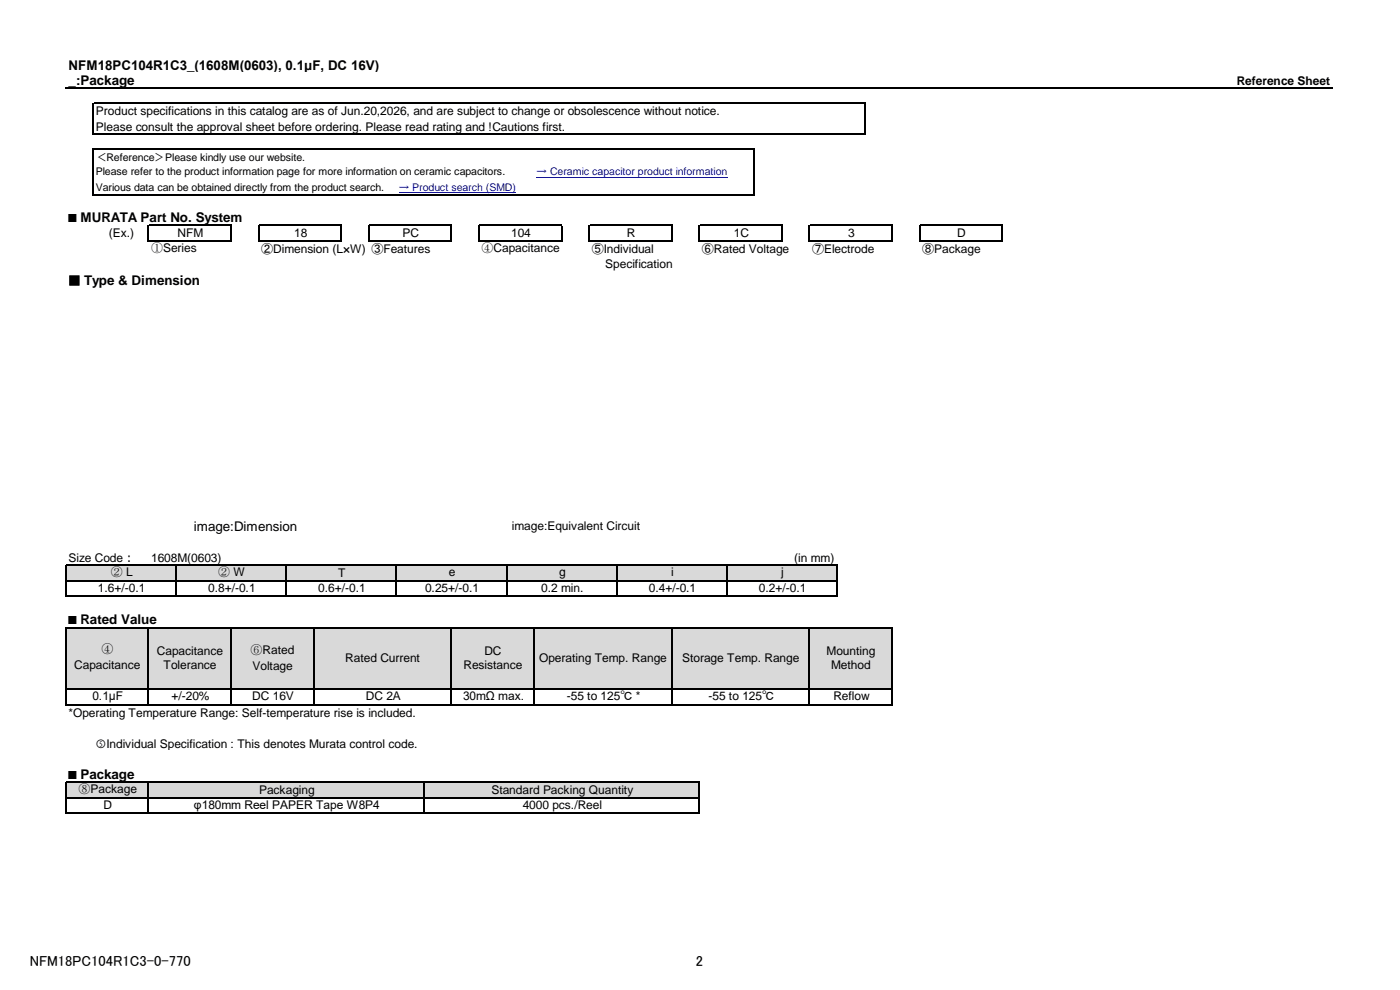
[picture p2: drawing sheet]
<svg xmlns="http://www.w3.org/2000/svg" width="297mm" height="210mm" viewBox="0 0 297 210" stroke-linecap="round" stroke-linejoin="round" font-family="sans-serif">
<defs><g id="words">
<g font-size="3.1">
<text x="6.3" y="205">NFM18PC104R1C3-0-770</text>
<text x="147.6" y="205">2</text>
</g>
<g font-size="2.8">
<text x="14.6" y="14.8">NFM18PC104R1C3_(1608M(0603), 0.1μF, DC 16V)</text>
<text x="14.6" y="18">_:Package</text>
<text x="14.6" y="47">■ MURATA Part No. System</text>
<text x="14.6" y="60.5">■ Type &amp; Dimension</text>
<text x="41.1" y="112.6">image:Dimension</text>
<text x="14.6" y="132.4">■ Rated Value</text>
<text x="14.6" y="165.2">■ Package</text>
</g>
<g font-size="2.5">
<text x="262.4" y="18">Reference Sheet</text>
<text x="20.4" y="24.5">Product specifications in this catalog are as of Jun.20,2026, and are subject to change or obsolescence without notice.</text>
<text x="20.4" y="27.7">Please consult the approval sheet before ordering. Please read rating and !Cautions first.</text>
<text x="23.1" y="50.2">(Ex.)</text>
<text x="32.1" y="53.6">①Series</text>
<text x="37.7" y="50.2">NFM</text>
<text x="55.4" y="53.6">②Dimension (L×W)</text>
<text x="62.4" y="50.2">18</text>
<text x="78.8" y="53.6">③Features</text>
<text x="85.4" y="50.2">PC</text>
<text x="102.2" y="53.6">④Capacitance</text>
<text x="108.4" y="50.2">104</text>
<text x="125.5" y="53.6">⑤Individual</text>
<text x="133" y="50.2">R</text>
<text x="148.9" y="53.6">⑥Rated Voltage</text>
<text x="155.7" y="50.2">1C</text>
<text x="172.3" y="53.6">⑦Electrode</text>
<text x="179.9" y="50.2">3</text>
<text x="195.6" y="53.6">⑧Package</text>
<text x="203.1" y="50.2">D</text>
<text x="128.4" y="56.9">Specification</text>
<text x="108.6" y="112.5">image:Equivalent Circuit</text>
<text x="14.5" y="119.3">Size Code：</text>
<text x="32.1" y="119.2">1608M(0603)</text>
<text x="168.5" y="119.2">(in mm)</text>
<text x="20.8" y="125.5">1.6+/-0.1</text>
<text x="23.5" y="122.2">② L</text>
<text x="44.2" y="125.5">0.8+/-0.1</text>
<text x="46.3" y="122.2">② W</text>
<text x="67.5" y="125.5">0.6+/-0.1</text>
<text x="71.8" y="122.3">T</text>
<text x="90.2" y="125.5">0.25+/-0.1</text>
<text x="95.2" y="122.3">e</text>
<text x="114.8" y="125.5">0.2 min.</text>
<text x="118.6" y="122.3">g</text>
<text x="137.6" y="125.5">0.4+/-0.1</text>
<text x="142.4" y="122.3">i</text>
<text x="161" y="125.5">0.2+/-0.1</text>
<text x="165.8" y="122.3">j</text>
<text x="15.7" y="141.9">Capacitance</text>
<text x="21.5" y="138.6">④</text>
<text x="33.3" y="138.9">Capacitance</text>
<text x="34.7" y="142">Tolerance</text>
<text x="53.2" y="138.8">⑥Rated</text>
<text x="53.6" y="142.1">Voltage</text>
<text x="73.2" y="140.4">Rated Current</text>
<text x="98.3" y="142">Resistance</text>
<text x="102.8" y="138.9">DC</text>
<text x="114.4" y="140.4">Operating Temp. Range</text>
<text x="144.7" y="140.4">Storage Temp. Range</text>
<text x="175.4" y="138.9">Mounting</text>
<text x="176.3" y="142">Method</text>
<text x="19.6" y="148.6">0.1μF</text>
<text x="36.4" y="148.6">+/-20%</text>
<text x="53.5" y="148.6">DC 16V</text>
<text x="77.6" y="148.6">DC 2A</text>
<text x="98.2" y="148.6">30mΩ max.</text>
<text x="120.2" y="148.6">-55 to 125℃ *</text>
<text x="150.3" y="148.6">-55 to 125℃</text>
<text x="176.8" y="148.6">Reflow</text>
<text x="14.5" y="152">*Operating Temperature Range: Self-temperature rise is included.</text>
<text x="20.4" y="158.6">⑤Individual Specification : This denotes Murata control code.</text>
<text x="16.7" y="168.3">⑧Package</text>
<text x="22" y="171.6">D</text>
<text x="41.2" y="171.6">φ180mm Reel PAPER Tape W8P4</text>
<text x="55" y="168.4">Packaging</text>
<text x="104.2" y="168.4">Standard Packing Quantity</text>
<text x="110.9" y="171.6">4000 pcs./Reel</text>
</g>
<g font-size="2.2">
<text x="20.3" y="34.1">＜Reference＞Please kindly use our website.</text>
<text x="20.3" y="37.2">Please refer to the product information page for more information on ceramic capacitors.</text>
<text x="20.3" y="40.5">Various data can be obtained directly from the product search.</text>
</g>
<g font-size="2.2" fill="#00f">
<text x="84.6" y="40.5">→ Product search (SMD)</text>
<text x="113.8" y="37.2">→ Ceramic capacitor product information</text>
</g>
</g></defs>
<path d="M14 119.9h163.6v3.3h-163.6z" fill-rule="evenodd" fill="#d9d9d9"/>
<g fill="#fff">
<path d="M177.6 119.9h111v3.3h-111z" fill-rule="evenodd"/>
<path d="M8.2 123.2h5.8v3.3h-5.8z" fill-rule="evenodd"/>
<path d="M14 123.2h163.6v3.3h-163.6z" fill-rule="evenodd"/>
<path d="M177.6 123.2h111v3.3h-111z" fill-rule="evenodd"/>
<path d="M8.2 126.4h280.4v3.3h-280.4z" fill-rule="evenodd"/>
<path d="M8.2 129.7h5.8v3.5h-5.8z" fill-rule="evenodd"/>
<path d="M19.8 129.7h268.8v3.5h-268.8z" fill-rule="evenodd"/>
<path d="M8.2 133.2h5.8v13h-5.8z" fill-rule="evenodd"/>
</g>
<g fill="#d9d9d9">
<path d="M14 133.2h17.5v13h-17.5z" fill-rule="evenodd"/>
<path d="M31.5 133.2h17.6v13h-17.6z" fill-rule="evenodd"/>
<path d="M49 133.2h140.3v13h-140.3z" fill-rule="evenodd"/>
</g>
<g fill="#fff">
<path d="M189.3 133.2h99.3v13h-99.3z" fill-rule="evenodd"/>
<path d="M8.2 146.2h5.8v3.3h-5.8z" fill-rule="evenodd"/>
<path d="M14 146.2h175.3v3.3h-175.3z" fill-rule="evenodd"/>
<path d="M189.3 146.2h99.3v3.3h-99.3z" fill-rule="evenodd"/>
<path d="M8.2 149.5h5.8v3.3h-5.8z" fill-rule="evenodd"/>
<path d="M19.8 149.5h268.8v3.3h-268.8z" fill-rule="evenodd"/>
<path d="M8.2 152.7h280.4v3.3h-280.4z" fill-rule="evenodd"/>
<path d="M8.2 156h11.7v3.3h-11.7z" fill-rule="evenodd"/>
<path d="M25.7 156h262.9v3.3h-262.9z" fill-rule="evenodd"/>
<path d="M8.2 159.3h280.4v3.3h-280.4z" fill-rule="evenodd"/>
<path d="M8.2 162.5h5.8v3.5h-5.8z" fill-rule="evenodd"/>
<path d="M19.8 162.5h268.8v3.5h-268.8z" fill-rule="evenodd"/>
<path d="M8.2 166h5.8v3.3h-5.8z" fill-rule="evenodd"/>
</g>
<path d="M14 166h134.4v3.3h-134.4z" fill-rule="evenodd" fill="#d9d9d9"/>
<g fill="#fff">
<path d="M148.4 166h140.2v3.3h-140.2z" fill-rule="evenodd"/>
<path d="M8.2 169.2h5.8v3.3h-5.8z" fill-rule="evenodd"/>
<path d="M14 169.2h134.4v3.3h-134.4z" fill-rule="evenodd"/>
<path d="M148.4 169.2h140.2v3.3h-140.2z" fill-rule="evenodd"/>
<path d="M8.2 172.5h280.4v3.3h-280.4z" fill-rule="evenodd"/>
</g>
<path d="M113.8 37.6h40.5M84.6 40.8h24.9" fill="none" stroke="#00f" stroke-width=".21"/>
<g fill="none" stroke="#000" stroke-width=".25">
<path d="M14 18.7h268.8M19.8 21.8v6.8M19.8 31.4v10M19.9 21.9h163.6M19.9 28.5h163.6M19.9 31.5h140.3M160 31.6v9.8M183.4 22.1v6.5M19.9 41.3h140.3M31.6 47.8h17.6M31.6 51.1h17.6M49 47.9v3.3"/>
<path d="M54.9 47.7v3.5M55 47.8h17.5M55 51.1h17.5M72.4 47.9v3.3M78.2 47.7v3.5M78.4 47.8h17.5M78.4 51.1h17.5M95.8 47.9v3.3M101.6 47.7v3.5M101.7 47.8h17.6M101.7 51.1h17.6M119.1 47.9v3.3"/>
<path d="M125 47.7v3.5M125.1 47.8h17.5M125.1 51.1h17.5M142.5 47.9v3.3M148.4 47.7v3.5M148.5 47.8h17.5M148.5 51.1h17.5M165.9 47.9v3.3M171.7 47.7v3.5M171.9 47.8h17.5M171.9 51.1h17.5M189.3 47.9v3.3"/>
<path d="M195.1 47.7v3.5M195.2 47.8h17.5M195.2 51.1h17.5M212.6 47.9v3.3M14 119.8v6.8M14.1 119.9h163.6M14 133v16.6M14.1 123.2h163.6M14.1 126.4h163.6M14.1 133.2h175.3M37.3 120v6.6M49 133.3v16.3"/>
<path d="M60.7 120v6.6M66.6 133.3v16.3M84.1 120v6.6M95.8 133.3v16.3M107.5 120v6.6M113.3 133.3v16.3M130.8 120v6.6M142.5 133.3v16.3M154.2 120v6.6M171.7 133.3v16.3M177.6 120v6.6M189.3 133.3v16.3"/>
<path d="M14.1 146.2h175.3M14.1 149.5h175.3M14 165.9v6.7M14.1 166h134.4M14.1 169.2h134.4M14.1 172.5h134.4M89.9 166.1v6.5M148.4 166.1v6.5"/>
</g>
<path d="M31.5 47.7v3.5M31.5 133.3v16.3M31.5 166.1v6.5" fill="none" stroke="#000" stroke-width=".26"/>
<use href="#words"/>
</svg>
